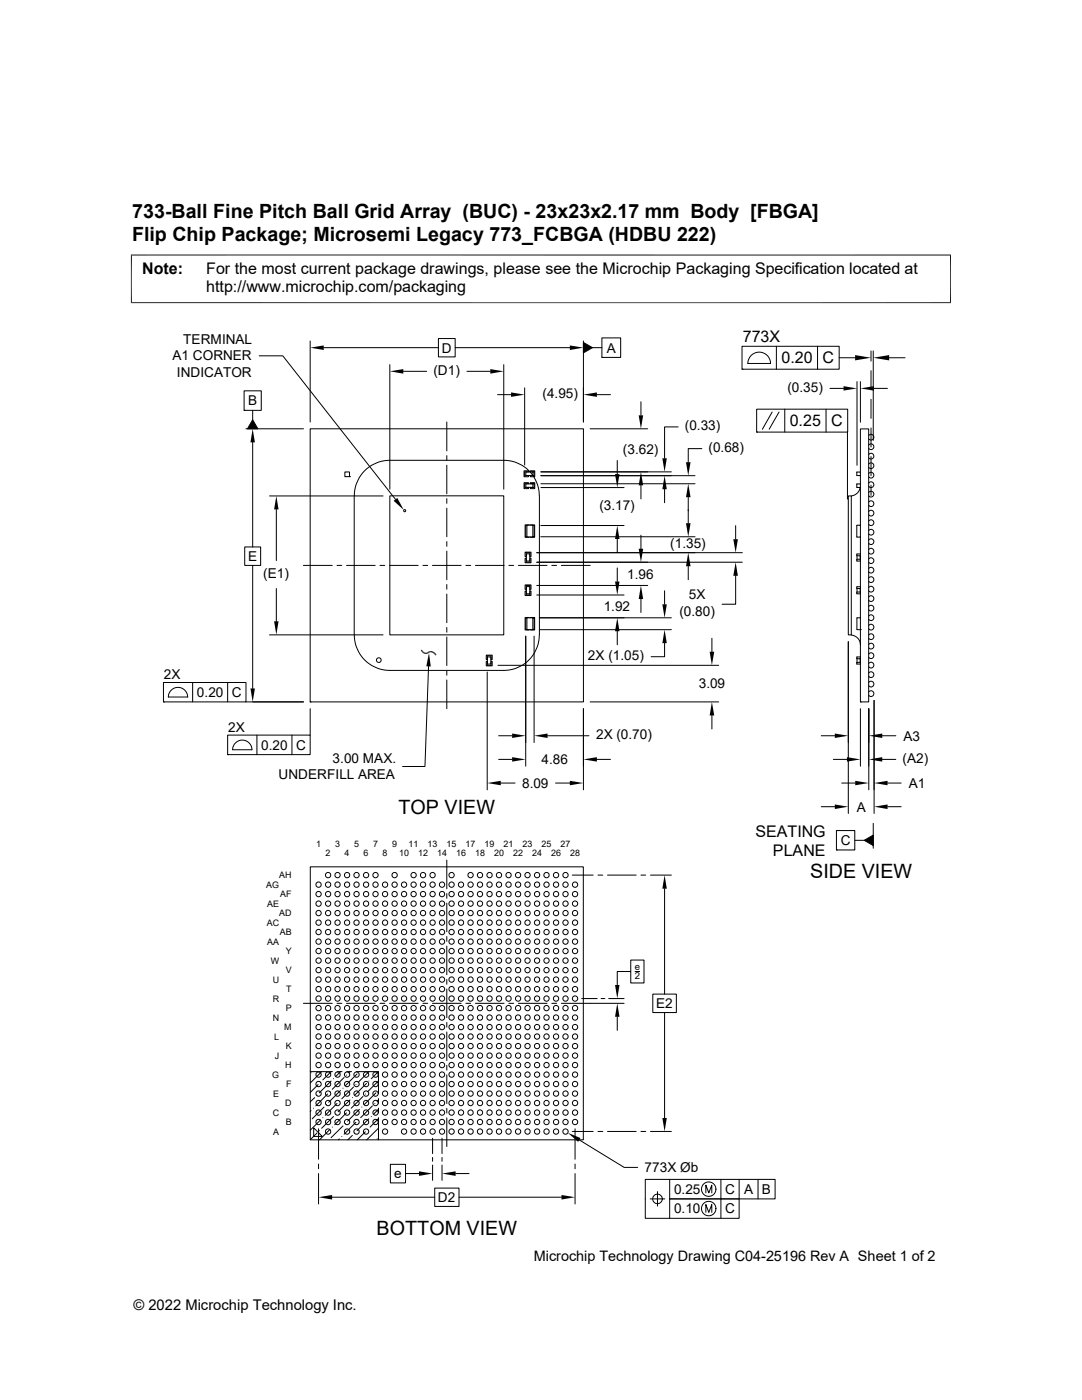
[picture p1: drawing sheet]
<svg xmlns="http://www.w3.org/2000/svg" width="216mm" height="279mm" viewBox="0 0 216 279" stroke-linecap="round" stroke-linejoin="round" font-family="sans-serif">
<defs><g id="words">
<g font-size="3.9">
<text x="26.4" y="43.5">733-Ball Fine Pitch Ball Grid Array (BUC) - 23x23x2.17 mm Body [FBGA]</text>
<text x="26.4" y="48.1">Flip Chip Package; Microsemi Legacy 773_FCBGA (HDBU 222)</text>
<text x="79.5" y="162.4">TOP VIEW</text>
<text x="161.7" y="175.2">SIDE VIEW</text>
<text x="75.1" y="246.4">BOTTOM VIEW</text>
</g>
<g font-size="3.2">
<text x="28.4" y="54.7">Note:</text>
<text x="41.1" y="58.3">http://www.microchip.com/packaging</text>
<text x="41.1" y="54.7">For the most current package drawings, please see the Microchip Packaging Specification located at</text>
<text x="148.2" y="68.3">773X</text>
<text x="155.9" y="72.5">0.20</text>
<text x="164.1" y="72.5">C</text>
<text x="157.6" y="85.1">0.25</text>
<text x="165.8" y="85.1">C</text>
<text x="150.7" y="167">SEATING</text>
<text x="154.2" y="170.8">PLANE</text>
</g>
<g font-size="2.9">
<text x="106.5" y="251.7">Microchip Technology Drawing C04-25196 Rev A Sheet 1 of 2</text>
<text x="26.6" y="261.3">© 2022 Microchip Technology Inc.</text>
</g>
<g font-size="2.7">
<text x="34.4" y="71.9">A1 CORNER</text>
<text x="36.6" y="68.7">TERMINAL</text>
<text x="88.1" y="70.4">D</text>
<text x="121.1" y="70.4">A</text>
<text x="35.3" y="75.2">INDICATOR</text>
<text x="86.5" y="74.8">(D1)</text>
<text x="49.5" y="80.9">B</text>
<text x="108.3" y="79.5">(4.95)</text>
<text x="157.1" y="78.2">(0.35)</text>
<text x="136.7" y="85.9">(0.33)</text>
<text x="124.3" y="90.6">(3.62)</text>
<text x="141.4" y="90.2">(0.68)</text>
<text x="119.6" y="101.8">(3.17)</text>
<text x="49.5" y="112">E</text>
<text x="133.8" y="109.4">(1.35)</text>
<text x="52.5" y="115.4">(E1)</text>
<text x="125.2" y="115.5">1.96</text>
<text x="137.5" y="119.6">5X</text>
<text x="120.5" y="122">1.92</text>
<text x="135.6" y="122.9">(0.80)</text>
<text x="117.3" y="131.7">2X (1.05)</text>
<text x="32.7" y="135.5">2X</text>
<text x="139.4" y="137.4">3.09</text>
<text x="39.3" y="139.1">0.20</text>
<text x="46.2" y="139.1">C</text>
<text x="45.6" y="146">2X</text>
<text x="52.1" y="149.6">0.20</text>
<text x="59.1" y="149.6">C</text>
<text x="118.9" y="147.5">2X (0.70)</text>
<text x="180.3" y="147.8">A3</text>
<text x="55.6" y="155.6">UNDERFILL AREA</text>
<text x="66.4" y="152.3">3.00 MAX.</text>
<text x="108.1" y="152.5">4.86</text>
<text x="180.1" y="152.2">(A2)</text>
<text x="104.2" y="157.2">8.09</text>
<text x="170.9" y="162">A</text>
<text x="181.3" y="157.2">A1</text>
<text x="167.7" y="168.7">C</text>
<text x="130.9" y="201.2">E2</text>
<text x="128.6" y="233.9">773X Øb</text>
<text x="78.7" y="235.2">e</text>
<text x="87.4" y="239.9">D2</text>
<text x="134.5" y="238.3">0.25</text>
<text x="144.7" y="238.3">C</text>
<text x="148.5" y="238.3">A</text>
<text x="152" y="238.3">B</text>
<text x="134.5" y="242.2">0.10</text>
<text x="144.7" y="242.2">C</text>
</g>
<g font-size="1.9">
<text x="126.7" y="193.7">e</text>
<text x="126.7" y="195.5">2</text>
</g>
<g font-size="1.8">
<text x="63.1" y="169">1</text>
<text x="65" y="170.8">2</text>
<text x="66.9" y="169">3</text>
<text x="68.8" y="170.8">4</text>
<text x="70.7" y="169">5</text>
<text x="72.6" y="170.8">6</text>
<text x="74.4" y="169">7</text>
<text x="76.3" y="170.8">8</text>
<text x="78.2" y="169">9</text>
<text x="79.6" y="170.8">10</text>
<text x="81.5" y="169">11</text>
<text x="83.4" y="170.8">12</text>
<text x="85.3" y="169">13</text>
<text x="87.2" y="170.8">14</text>
<text x="89.1" y="169">15</text>
<text x="91" y="170.8">16</text>
<text x="92.9" y="169">17</text>
<text x="94.8" y="170.8">18</text>
<text x="96.7" y="169">19</text>
<text x="98.6" y="170.8">20</text>
<text x="100.5" y="169">21</text>
<text x="102.4" y="170.8">22</text>
<text x="104.3" y="169">23</text>
<text x="106.2" y="170.8">24</text>
<text x="108.1" y="169">25</text>
<text x="110" y="170.8">26</text>
<text x="111.9" y="169">27</text>
<text x="113.7" y="170.8">28</text>
<text x="53.1" y="177.2">AG</text>
<text x="55.7" y="175.3">AH</text>
<text x="55.9" y="179.1">AF</text>
<text x="53.2" y="184.8">AC</text>
<text x="53.3" y="181">AE</text>
<text x="55.7" y="182.9">AD</text>
<text x="53.3" y="188.6">AA</text>
<text x="55.8" y="186.6">AB</text>
<text x="57" y="190.4">Y</text>
<text x="54" y="192.3">W</text>
<text x="54.4" y="196.1">U</text>
<text x="57" y="194.2">V</text>
<text x="54.4" y="203.7">N</text>
<text x="54.4" y="199.9">R</text>
<text x="57" y="201.8">P</text>
<text x="57.1" y="198">T</text>
<text x="54.7" y="207.5">L</text>
<text x="56.7" y="205.6">M</text>
<text x="57" y="209.4">K</text>
<text x="54.3" y="215.1">G</text>
<text x="54.8" y="211.3">J</text>
<text x="56.9" y="213.2">H</text>
<text x="54.5" y="218.9">E</text>
<text x="56.9" y="220.8">D</text>
<text x="57.1" y="217">F</text>
<text x="54.4" y="222.7">C</text>
<text x="54.5" y="226.4">A</text>
<text x="57" y="224.6">B</text>
</g>
</g></defs>
<g fill="none" stroke="#000" stroke-width=".2">
<path d="M26.1 50.9h163.7M26.2 50.8v9.7M189.7 50.8v9.7M26.1 60.4h163.7M48.7 78h3.4v3.9h-3.4zM51.7 71h4.7l22.5 28.7M61.9 68.1v16.1M64.6 69.4h22.9M77.8 72.8v24.8M80.5 74.1h4.6M87.5 67.6h3.3v3.6h-3.3zM90.8 69.4h22.9"/>
<path d="M93.2 74.1h4.6M99.3 78.8h2.7M100.5 72.8v24.8M104.7 77.4v15.4M116.4 68.3l1.8 1.1-1.8 1zM116.4 68.1v16.1M118.2 69.4h1.9M119.1 78.8h2.7M120.1 67.4h3.7v3.9h-3.7zM120.1 71.3h.1M148.1 69.1h19.3v4.6h-19.3zM148.1 73.7h.1"/>
<path d="M153.8 72.5a2.26 2.26 0 0 0-2.3-2.2 2.26 2.26 0 0 0-2.3 2.2h4.6M154.9 69.1v4.6M163.1 69.1v4.6M165.6 77.5h2.7M167.4 71.4h3.2M171 76.2v16.7M171.7 76.2v8.1M173.8 70v2.1M173.8 74v3.8M173.8 79.7v3.8M174.2 70v17.9M174.4 77.5h2.7"/>
<path d="M177.4 71.4h3.2M48.7 81.9h.1M49.1 85.6h11.5M50.4 83.8l1.1 1.8h-2.1zM50.4 81.9v1.9M50.4 88.3v20.9M53.8 99h22.6M61.9 85.6h54.5v54.5h-54.5zM68.8 94.2h.9v.9h-.9zM69.7 95.1h.1M77.8 99h22.7v27.7h-22.7zM89.2 84.2v5.8"/>
<path d="M89.2 90.9v1M89.2 92.8v5.8M89.2 99.5v1M104.9 96.6h1.4v.7h-1.4zM104.9 94.2h1.4v.7h-1.4zM105.3 96.6l-.6-.1v.8h.6M105.3 94.2l-.6-.1v.8h.6M105.5 96.6v-.3h-.9v1.2h.9v-.2M105.5 94.2v-.2h-.9v1.1h.9v-.2M105.8 96.6v-.3h.9v1.2h-.9v-.2M105.8 94.2v-.2h.9v1.1h-.9v-.2M105.9 96.6l.7-.1v.8h-.7"/>
<path d="M105.9 94.2l.7-.1v.8h-.7M106.3 96.6h.1M106.3 94.2h.1M107.6 99a7.1 7.1 0 0 0-7.1-7.1h-22.7a7.1 7.1 0 0 0-7.1 7.1v27.7a7.1 7.1 0 0 0 7.1 7.1h22.7a7.1 7.1 0 0 0 7.1-7.1M107.6 99v27.7M107.9 94.9h30.8M107.9 97.3h16.6M107.9 96.5h30.8M107.9 94.2h26.1M117.8 85.6h11.4M123.2 91.9v2.7M127.9 80.2v2.7"/>
<path d="M127.9 96.9v2.7M132.6 97.6v2.7M135.3 85.2h-2.7v6.3M137.3 99.2v5.2M140 89.5h-2.7v2.7M151 81.7h18.1v4.5h-18.1zM151 86.2h.1M154.1 82.2l-2 3.5M155.4 82.2l-1.9 3.5M156.6 81.7v4.5M164.8 81.7v4.5M169.1 86.2v13.4"/>
<path d="M169.9 99h-.6v27.7h.6M171 94.2v.7M171 96.6v.6M171 94.9h.1M171 97.2l.6 .1M171 94.2h.1M171 94.2h.6M171 94.9h.6M171.6 97.3a2 2 0 0 1-1.7 1.7v27.7M171.6 94.2h.1M171.7 94.9h-.1M171.7 97.2l-.1 .1"/>
<path d="M171.7 96.6h-.7M171.7 85.6h1.6v54.5h-1.6zM173.3 88.8a.57 .57 0 0 1 .9-.1 .57 .57 0 0 1 0 .9 .57 .57 0 0 1-.9-.1M173.3 90.7a.57 .57 0 0 1 .9-.1 .57 .57 0 0 1 0 .9 .57 .57 0 0 1-.9-.1M173.3 92.6a.57 .57 0 0 1 .9-.1 .57 .57 0 0 1 0 .9 .57 .57 0 0 1-.9-.1M173.3 94.5a.57 .57 0 0 1 .9-.1 .57 .57 0 0 1 0 .9 .57 .57 0 0 1-.9-.1M173.3 96.4a.57 .57 0 0 1 .9-.1 .57 .57 0 0 1 0 .9 .57 .57 0 0 1-.9-.1M173.3 98.3a.57 .57 0 0 1 .9-.1 .57 .57 0 0 1 0 .8 .57 .57 0 0 1-.9 0M173.3 86.9a.57 .57 0 0 1 .9-.1 .57 .57 0 0 1 0 .9 .57 .57 0 0 1-.9-.1M173.8 85.4v3.8M173.8 91.1v3.8M173.8 96.8v2.1"/>
<path d="M48.8 109.2h3.2v3.6h-3.2zM50.4 112.8v24.6M55.1 101.7v10.2M55.1 117.5v6.5M60.5 112.8h5.8M67.2 112.8h1M69.2 112.8h5.7M75.8 112.8h1M77.7 112.8h5.7M84.4 112.8h.9M86.3 112.8h5.7M89.2 101.4v5.7"/>
<path d="M89.2 108.1v.9M89.2 110v5.7M89.2 116.6v1M89.2 118.6v5.7M93 112.8h.9M94.9 112.8h5.7M101.5 112.8h1M103.4 112.8h5.8M105 117.1h.7v1.4h-.7zM105 117.6h-.2v-.9h1.2v.9h-.3M105 117.5v-.7h.8l-.1 .7M105 118h-.2v.9h1.2v-.9h-.3"/>
<path d="M105 118.1v.6h.8l-.1-.6M105 110.5h.7v1.5h-.7zM105 111.1h-.2v-.9h1.2v.9h-.3M105 111v-.7h.8l-.1 .7M105 111.4h-.2v.9h1.2v-.9h-.3M105 111.5v.7h.8l-.1-.7M105.1 104.8h1.2v2.4h-1.2zM105.1 104.9h-.2v2.2h.2M105.6 104.8h-.8v2.4h.8M105.9 104.8h.8v2.4h-.8M106.3 104.9h.3v2.2h-.3M107.1 118.7h17.4"/>
<path d="M107.1 116.8h22.1M107.1 112.2h41M107.1 110.3h41M107.9 107.1h30.8M107.9 104.9h16.6M110.1 112.8h1M112 112.8h5.8M123.2 107.6v2.7M123.2 113.3v2.8M127.9 106.8v2.7M127.9 119.5v2.7M132.6 117.9v2.7"/>
<path d="M137.3 113v2.7M146.8 114.9v5.7h-2.7M146.8 104.9v2.7M171 104.9v2.2M171 117.1v.3M171 118.2v.3M171 110.6v.3M171 111.7v.2M171 107.1v.1M171 118.5h.1M171 117.4h.1M171 111.9v.1"/>
<path d="M171 110.9h.1M171 104.8v.1M171 107.2h.6M171 104.8l.6 .1M171 118.2h.1M171 118.2v-.7h.6v.7M171 118.2h.6M171 118.5h.6M171 117.1h.6M171 117.1h.1M171 111.6v.1M171 110.9h.6v.7h-.6z"/>
<path d="M171 112h.6M171 110.6h.6M171 110.6h.1M171.6 118.2h.1M171.6 117.1h.1M171.6 111.6l.1 .1M171.6 110.6h.1M171.7 107.1l-.1 .1M171.7 118.5h-.1M171.7 117.4h-.1M171.7 111.9l-.1 .1M171.7 110.9h-.1"/>
<path d="M173.3 100.2a.57 .57 0 0 1 .9-.1 .57 .57 0 0 1 0 .8 .57 .57 0 0 1-.9 0M173.3 102.1a.57 .57 0 0 1 .9-.1 .57 .57 0 0 1 0 .8 .57 .57 0 0 1-.9-.1M173.3 104a.57 .57 0 0 1 .9-.1 .57 .57 0 0 1 0 .8 .57 .57 0 0 1-.9-.1M173.3 105.9a.57 .57 0 0 1 .9-.1 .57 .57 0 0 1 0 .8 .57 .57 0 0 1-.9 0M173.3 107.8a.57 .57 0 0 1 .9-.1 .57 .57 0 0 1 0 .8 .57 .57 0 0 1-.9-.1M173.3 109.7a.57 .57 0 0 1 .9-.1 .57 .57 0 0 1 0 .8 .57 .57 0 0 1-.9-.1M173.3 111.5a.57 .57 0 0 1 .9 0 .57 .57 0 0 1 0 .8 .57 .57 0 0 1-.9-.1M173.3 113.5a.57 .57 0 0 1 .9-.1 .57 .57 0 0 1 0 .8 .57 .57 0 0 1-.9-.1M173.3 115.3a.57 .57 0 0 1 .9-.1 .57 .57 0 0 1 0 .9 .57 .57 0 0 1-.9-.1M173.3 117.2a.57 .57 0 0 1 .9 0 .57 .57 0 0 1 0 .8 .57 .57 0 0 1-.9-.1M173.3 119.1a.57 .57 0 0 1 .9-.1 .57 .57 0 0 1 0 .9 .57 .57 0 0 1-.9-.1M32.6 136.2h16.5v3.9h-16.5z"/>
<path d="M34.2 137.8a1.91 1.91 0 0 1 2.1-.5 1.91 1.91 0 0 1 1.1 1.8h-3.8l.1-.6zM38.4 136.2v3.9M45.4 136.2v3.9M53.8 126.7h22.6M85.5 133l-.7 20h-4.5M89.2 125.2v1M89.2 127.1v5.7M89.2 133.8v.9M89.2 135.7v5.7M97.2 134.1v23.5M97.3 131.1h.7v1.4h-.7zM97.3 131.6h-.3v-.9h1.2v.9h-.2"/>
<path d="M97.3 131.5l-.1-.6h.8v.6M97.3 132h-.3v.9h1.2v-.9h-.2M97.3 132.1l-.1 .7h.8v-.7M99.4 132.8h44M104.9 127v25.9M105.1 123.3h1.2v2.4h-1.2zM105.1 123.4h-.2v2.2h.2M105.6 123.3l-.8-.1v2.5h.8M105.9 123.3l.8-.1v2.5h-.8M106.3 123.4h.3v2.2h-.3M106.6 127v21.2M107.7 125.7h26.3"/>
<path d="M107.7 123.3h26.3M123.2 126v2.7M132.6 128.4v2.7h-2.7M142 127.4v2.7M169.3 128.1v34.2M169.9 126.7a2 2 0 0 1 1.8 2M171 131.1v.3M171 132.2v.3M171 131.4h.1M171 123.3v2.3l.7 .1M171 131.5h.6v.7M171 132.2h.1"/>
<path d="M171 132.2h.6M171 131.5v.7M171 131.1h.6M171 131.1h.1M171 123.3h.1M171 123.3h.7M171.6 132.2h.1M171.6 131.1h.1M171.7 132.5h-.7M171.7 131.4h-.1M171.7 125.6h.1M173.3 121a.57 .57 0 0 1 .9-.1 .57 .57 0 0 1 0 .9 .57 .57 0 0 1-.9-.1"/>
<path d="M173.3 122.9a.57 .57 0 0 1 .9-.1 .57 .57 0 0 1 0 .9 .57 .57 0 0 1-.9-.1M173.3 124.8a.57 .57 0 0 1 .9-.1 .57 .57 0 0 1 0 .9 .57 .57 0 0 1-.9-.1M173.3 126.7a.57 .57 0 0 1 .9-.1 .57 .57 0 0 1 0 .9 .57 .57 0 0 1-.9-.1M173.3 128.6a.57 .57 0 0 1 .9-.1 .57 .57 0 0 1 0 .9 .57 .57 0 0 1-.9-.1M173.3 130.5a.57 .57 0 0 1 .9-.1 .57 .57 0 0 1 0 .9 .57 .57 0 0 1-.9-.1M173.3 132.4a.57 .57 0 0 1 .9-.1 .57 .57 0 0 1 0 .9 .57 .57 0 0 1-.9-.1M173.3 134.3a.57 .57 0 0 1 .9-.1 .57 .57 0 0 1 0 .9 .57 .57 0 0 1-.9-.1M173.3 136.2a.57 .57 0 0 1 .9-.1 .57 .57 0 0 1 0 .9 .57 .57 0 0 1-.9-.1M173.3 138.1a.57 .57 0 0 1 .9-.1 .57 .57 0 0 1 0 .9 .57 .57 0 0 1-.9-.1M174.4 139.8v22.5M32.6 140.1h.1M45.4 146.7h16.5v3.9h-16.5z"/>
<path d="M45.4 150.6h.1M46.4 149.6h3.9a1.93 1.93 0 0 0-2-1.9 1.93 1.93 0 0 0-1.9 1.9M49.1 140.1h11.5M51.3 146.7v3.9M58.3 146.7v3.9M61.9 141.4v5.3M61.9 140.1h.1M99.5 146.8h2.7M99.5 151.6h2.7M99.9 156.3h2.9M109.3 146.8h8.2M110.8 156.3h2.9"/>
<path d="M116.4 141.4v16.2M117.8 140.1h25.6M119.1 151.6h2.7M142 142.8v2.7M163.9 146.8h2.7M166.3 151.6h2.7M168 156.3h2.6M171.7 141.4v11.5M171.7 140.1h.1M173.4 141.4v16.2M176 146.8h2.8M176 151.6h2.8"/>
<path d="M177.1 156.3h2.7M61.9 173h54.5v54.5h-54.5zM89.2 171.6v5.8M89.2 178.3v1M114.2 174.6h4.2M119.3 174.6h1M121.2 174.6h5.7M127.9 174.6h.9M129.8 174.6h4.2M132.6 177.4v21M163.9 161h2.7M166.9 165.8h3.7v3.8h-3.7z"/>
<path d="M166.9 169.6h.1M170.6 167.7h1.8M172.4 167.7l1.8-1v2zM174.2 164.3v5M177.1 161h2.7M89.2 180.2v5.7M89.2 186.9v1M89.2 188.8v5.7M89.2 195.5v.9M89.2 197.4v5.7M116.1 199.3h3.1M119.9 199.3h.8"/>
<path d="M121.5 199.3h3M125.9 191.6h2.6v4.6h-2.6zM125.9 193.9h-2.7v2.7M126.7 193.9h.9M130.3 198.4h4.7v3.7h-4.7zM60.5 200.2h5.8M61.9 213.9h4.4M62.1 214.1h.1M62.8 219.1l-.9 .8M63.2 218.6h.1M63.5 216.5l-1.6 1.5M63.9 216h.1"/>
<path d="M64.2 213.9l-2.3 2.2M65.4 218.3l-2.4 2.4M65.8 217.9h.1M66.1 215.8l-2.4 2.3M66.1 213.9l-1.7 1.6M66.5 215.3h.1M67.2 200.2h1M67.3 213.9h.9M67.7 219.8h.1M67.9 217.6l-2.3 2.4M68 213.9l-1 .9M68.4 217.2h.1"/>
<path d="M68.7 215l-2.4 2.4M69.1 214.6h.1M69.2 200.2h5.7M69.2 213.9h.9M69.8 219.5l-2.3 2.4M69.9 213.9l-.3 .2M70.3 219.1h.1M70.5 216.9l-2.3 2.4M71 216.5h.1M71.1 213.9h4.4v4.4M71.2 214.3l-2.3 2.4M71.7 213.9h.1"/>
<path d="M72.4 218.8l-2.3 2.4M72.9 218.3h.1M73.1 216.2l-2.3 2.4M73.6 215.8h.1M73.6 213.9l-2.1 2.1M75 218.1l-2.3 2.4M75.5 213.9l-1.4 1.4M75.5 217.6h.1M75.5 215.7l-2.1 2.2M75.5 219.2v1M75.5 219.5l-.3 .3M75.8 200.2h1"/>
<path d="M77.7 200.2h5.7M84.4 200.2h.9M86.3 200.2h5.7M89.2 204v1M89.2 206v5.7M89.2 212.6v1M89.2 214.5v5.7M93 200.2h.9M94.9 200.2h5.7M101.5 200.2h1M103.4 200.2h5.8M110.1 200.2h1"/>
<path d="M123.2 202.9v2.7M124.5 200.2h-12.5M132.6 202.1v21M62.1 221.6l-.2 .2M62.5 221.2h.1M62.6 225.1l1.7 1.7h-1.7zM63.2 226.1l-1.3 1.4M63.6 225.3v6.1M63.6 232.3v1M63.6 234.2v6.1M63.7 225.6h.1M63.9 223.5l-2 2.1"/>
<path d="M64.4 223.1h.1M64.7 220.9l-2.4 2.4M65.1 220.5h.1M65.8 225.4l-2 2.1M66.3 238.9h20.4M66.3 224.9h.1M66.5 222.8l-2.3 2.4M67 222.4h.1M67.2 220.2l-2.3 2.4M67.7 227.3l-.2 .2M68.2 226.8h.1M68.4 224.7l-2.3 2.4"/>
<path d="M68.9 224.2h.1M69.1 222.1l-2.3 2.4M69.6 221.6h.1M70.3 226.6l-.9 .9M70.8 226.1h.1M71 224l-2.3 2.4M71.5 223.5h.1M71.7 221.4l-2.3 2.4M72.2 220.9h.1M72.9 225.9l-1.6 1.6M73.4 225.4h.1M73.6 223.3l-2.4 2.3"/>
<path d="M74.1 222.8h.1M74.3 220.7l-2.3 2.4M74.8 220.2h.1M75.2 227.3h.1M75.5 225.2l-2.3 2.3M75.5 221.1v1M75.5 223.1v4.4M75.5 221.4l-1 1M75.5 223.2l-1.6 1.7M77.9 232.4h3v3.7h-3zM80.9 234.2h2.7M86.3 227.2v3"/>
<path d="M86.3 231v.8M86.3 232.5v3.1M86.7 237.1h4.9v3.7h-4.9zM88.2 227.2v3M88.2 231v.8M88.2 232.5v3.1M89.2 221.2v.9M89.2 223.1v5.7M90.9 234.2h2.7M91.6 238.9h20.4M114.2 225.8h4.2M114.7 225.3v6.1"/>
<path d="M114.7 232.3v1M114.7 234.2v6.1M115.6 227.5l8.9 5.5h2.7M119.3 225.8h1M121.2 225.8h5.7M127.9 225.8h.9M129.7 239.3h3M129.8 225.8h4.2M131.2 237.8v2.9M133.6 235.4v3.9h13.9v3.8h-18.7v-7.7h25.9v3.9h-21.1v3.8M140.8 238.1v-1.6l.6 1.6 .6-1.6v1.6M143.8 235.4v7.7"/>
<path d="M147.5 235.4v3.9M151.3 235.4v3.9M140.8 242v-1.6l.6 1.6 .6-1.6v1.6"/>
<circle cx="80.7" cy="101.9" r=".21"/>
<circle cx="75.6" cy="131.7" r=".47"/>
<circle cx="63.6" cy="176.5" r=".53"/>
<circle cx="63.6" cy="178.4" r=".53"/>
<circle cx="65.5" cy="174.6" r=".53"/>
<circle cx="65.5" cy="176.5" r=".53"/>
<circle cx="65.5" cy="178.4" r=".53"/>
<circle cx="67.4" cy="174.6" r=".53"/>
<circle cx="67.4" cy="178.4" r=".53"/>
<circle cx="67.4" cy="176.5" r=".53"/>
<circle cx="69.3" cy="174.6" r=".53"/>
<circle cx="69.3" cy="178.4" r=".53"/>
<circle cx="69.3" cy="176.5" r=".53"/>
<circle cx="71.1" cy="176.5" r=".53"/>
<circle cx="71.1" cy="178.4" r=".53"/>
<circle cx="71.1" cy="174.6" r=".53"/>
<circle cx="73" cy="176.5" r=".53"/>
<circle cx="73" cy="178.4" r=".53"/>
<circle cx="73" cy="174.6" r=".53"/>
<circle cx="74.9" cy="174.6" r=".53"/>
<circle cx="74.9" cy="178.4" r=".53"/>
<circle cx="74.9" cy="176.5" r=".53"/>
<circle cx="76.8" cy="178.4" r=".53"/>
<circle cx="76.8" cy="176.5" r=".53"/>
<circle cx="78.7" cy="176.5" r=".53"/>
<circle cx="78.7" cy="178.4" r=".53"/>
<circle cx="78.7" cy="174.6" r=".53"/>
<circle cx="80.6" cy="178.4" r=".53"/>
<circle cx="80.6" cy="176.5" r=".53"/>
<circle cx="82.5" cy="178.4" r=".53"/>
<circle cx="82.5" cy="176.5" r=".53"/>
<circle cx="82.5" cy="174.6" r=".53"/>
<circle cx="84.4" cy="178.4" r=".53"/>
<circle cx="84.4" cy="174.6" r=".53"/>
<circle cx="84.4" cy="176.5" r=".53"/>
<circle cx="86.3" cy="174.6" r=".53"/>
<circle cx="86.3" cy="176.5" r=".53"/>
<circle cx="86.3" cy="178.4" r=".53"/>
<circle cx="88.2" cy="178.4" r=".53"/>
<circle cx="88.2" cy="176.5" r=".53"/>
<circle cx="90.1" cy="178.4" r=".53"/>
<circle cx="90.1" cy="176.5" r=".53"/>
<circle cx="90.1" cy="174.6" r=".53"/>
<circle cx="92" cy="178.4" r=".53"/>
<circle cx="92" cy="176.5" r=".53"/>
<circle cx="93.9" cy="176.5" r=".53"/>
<circle cx="93.9" cy="174.6" r=".53"/>
<circle cx="93.9" cy="178.4" r=".53"/>
<circle cx="95.8" cy="174.6" r=".53"/>
<circle cx="95.8" cy="176.5" r=".53"/>
<circle cx="95.8" cy="178.4" r=".53"/>
<circle cx="97.7" cy="178.4" r=".53"/>
<circle cx="97.7" cy="176.5" r=".53"/>
<circle cx="97.7" cy="174.6" r=".53"/>
<circle cx="99.6" cy="176.5" r=".53"/>
<circle cx="99.6" cy="178.4" r=".53"/>
<circle cx="99.6" cy="174.6" r=".53"/>
<circle cx="101.5" cy="178.4" r=".53"/>
<circle cx="101.5" cy="174.6" r=".53"/>
<circle cx="101.5" cy="176.5" r=".53"/>
<circle cx="103.4" cy="174.6" r=".53"/>
<circle cx="103.4" cy="178.4" r=".53"/>
<circle cx="103.4" cy="176.5" r=".53"/>
<circle cx="105.3" cy="174.6" r=".53"/>
<circle cx="105.3" cy="178.4" r=".53"/>
<circle cx="105.3" cy="176.5" r=".53"/>
<circle cx="107.2" cy="174.6" r=".53"/>
<circle cx="107.2" cy="176.5" r=".53"/>
<circle cx="107.2" cy="178.4" r=".53"/>
<circle cx="109.1" cy="174.6" r=".53"/>
<circle cx="109.1" cy="176.5" r=".53"/>
<circle cx="109.1" cy="178.4" r=".53"/>
<circle cx="111" cy="178.4" r=".53"/>
<circle cx="111" cy="176.5" r=".53"/>
<circle cx="111" cy="174.6" r=".53"/>
<circle cx="112.8" cy="178.4" r=".53"/>
<circle cx="112.8" cy="174.6" r=".53"/>
<circle cx="112.8" cy="176.5" r=".53"/>
<circle cx="114.7" cy="178.4" r=".53"/>
<circle cx="114.7" cy="176.5" r=".53"/>
<circle cx="63.6" cy="199.3" r=".53"/>
<circle cx="63.6" cy="197.4" r=".53"/>
<circle cx="63.6" cy="195.5" r=".53"/>
<circle cx="63.6" cy="191.7" r=".53"/>
<circle cx="63.6" cy="193.6" r=".53"/>
<circle cx="63.6" cy="187.9" r=".53"/>
<circle cx="63.6" cy="189.8" r=".53"/>
<circle cx="63.6" cy="184.1" r=".53"/>
<circle cx="63.6" cy="186" r=".53"/>
<circle cx="63.6" cy="182.2" r=".53"/>
<circle cx="63.6" cy="180.3" r=".53"/>
<circle cx="65.5" cy="197.4" r=".53"/>
<circle cx="65.5" cy="195.5" r=".53"/>
<circle cx="65.5" cy="199.3" r=".53"/>
<circle cx="65.5" cy="191.7" r=".53"/>
<circle cx="65.5" cy="189.8" r=".53"/>
<circle cx="65.5" cy="184.1" r=".53"/>
<circle cx="65.5" cy="186" r=".53"/>
<circle cx="65.5" cy="187.9" r=".53"/>
<circle cx="65.5" cy="193.6" r=".53"/>
<circle cx="65.5" cy="180.3" r=".53"/>
<circle cx="65.5" cy="182.2" r=".53"/>
<circle cx="67.4" cy="197.4" r=".53"/>
<circle cx="67.4" cy="195.5" r=".53"/>
<circle cx="67.4" cy="199.3" r=".53"/>
<circle cx="67.4" cy="184.1" r=".53"/>
<circle cx="67.4" cy="186" r=".53"/>
<circle cx="67.4" cy="187.9" r=".53"/>
<circle cx="67.4" cy="191.7" r=".53"/>
<circle cx="67.4" cy="189.8" r=".53"/>
<circle cx="67.4" cy="193.6" r=".53"/>
<circle cx="67.4" cy="180.3" r=".53"/>
<circle cx="67.4" cy="182.2" r=".53"/>
<circle cx="69.3" cy="195.5" r=".53"/>
<circle cx="69.3" cy="197.4" r=".53"/>
<circle cx="69.3" cy="182.2" r=".53"/>
<circle cx="69.3" cy="186" r=".53"/>
<circle cx="69.3" cy="189.8" r=".53"/>
<circle cx="69.3" cy="191.7" r=".53"/>
<circle cx="69.3" cy="187.9" r=".53"/>
<circle cx="69.3" cy="193.6" r=".53"/>
<circle cx="69.3" cy="199.3" r=".53"/>
<circle cx="69.3" cy="180.3" r=".53"/>
<circle cx="69.3" cy="184.1" r=".53"/>
<circle cx="71.1" cy="193.6" r=".53"/>
<circle cx="71.1" cy="189.8" r=".53"/>
<circle cx="71.1" cy="184.1" r=".53"/>
<circle cx="71.1" cy="187.9" r=".53"/>
<circle cx="71.1" cy="191.7" r=".53"/>
<circle cx="71.1" cy="186" r=".53"/>
<circle cx="71.1" cy="197.4" r=".53"/>
<circle cx="71.1" cy="199.3" r=".53"/>
<circle cx="71.1" cy="195.5" r=".53"/>
<circle cx="71.1" cy="180.3" r=".53"/>
<circle cx="71.1" cy="182.2" r=".53"/>
<circle cx="73" cy="193.6" r=".53"/>
<circle cx="73" cy="197.4" r=".53"/>
<circle cx="73" cy="186" r=".53"/>
<circle cx="73" cy="195.5" r=".53"/>
<circle cx="73" cy="199.3" r=".53"/>
<circle cx="73" cy="191.7" r=".53"/>
<circle cx="73" cy="189.8" r=".53"/>
<circle cx="73" cy="184.1" r=".53"/>
<circle cx="73" cy="187.9" r=".53"/>
<circle cx="73" cy="182.2" r=".53"/>
<circle cx="73" cy="180.3" r=".53"/>
<circle cx="74.9" cy="193.6" r=".53"/>
<circle cx="74.9" cy="199.3" r=".53"/>
<circle cx="74.9" cy="191.7" r=".53"/>
<circle cx="74.9" cy="197.4" r=".53"/>
<circle cx="74.9" cy="187.9" r=".53"/>
<circle cx="74.9" cy="189.8" r=".53"/>
<circle cx="74.9" cy="184.1" r=".53"/>
<circle cx="74.9" cy="186" r=".53"/>
<circle cx="74.9" cy="195.5" r=".53"/>
<circle cx="74.9" cy="182.2" r=".53"/>
<circle cx="74.9" cy="180.3" r=".53"/>
<circle cx="76.8" cy="193.6" r=".53"/>
<circle cx="76.8" cy="197.4" r=".53"/>
<circle cx="76.8" cy="195.5" r=".53"/>
<circle cx="76.8" cy="189.8" r=".53"/>
<circle cx="76.8" cy="186" r=".53"/>
<circle cx="76.8" cy="187.9" r=".53"/>
<circle cx="76.8" cy="199.3" r=".53"/>
<circle cx="76.8" cy="184.1" r=".53"/>
<circle cx="76.8" cy="182.2" r=".53"/>
<circle cx="76.8" cy="191.7" r=".53"/>
<circle cx="76.8" cy="180.3" r=".53"/>
<circle cx="78.7" cy="193.6" r=".53"/>
<circle cx="78.7" cy="197.4" r=".53"/>
<circle cx="78.7" cy="186" r=".53"/>
<circle cx="78.7" cy="187.9" r=".53"/>
<circle cx="78.7" cy="195.5" r=".53"/>
<circle cx="78.7" cy="199.3" r=".53"/>
<circle cx="78.7" cy="189.8" r=".53"/>
<circle cx="78.7" cy="182.2" r=".53"/>
<circle cx="78.7" cy="191.7" r=".53"/>
<circle cx="78.7" cy="184.1" r=".53"/>
<circle cx="78.7" cy="180.3" r=".53"/>
<circle cx="80.6" cy="184.1" r=".53"/>
<circle cx="80.6" cy="186" r=".53"/>
<circle cx="80.6" cy="182.2" r=".53"/>
<circle cx="80.6" cy="180.3" r=".53"/>
<circle cx="80.6" cy="197.4" r=".53"/>
<circle cx="80.6" cy="187.9" r=".53"/>
<circle cx="80.6" cy="199.3" r=".53"/>
<circle cx="80.6" cy="195.5" r=".53"/>
<circle cx="80.6" cy="189.8" r=".53"/>
<circle cx="80.6" cy="193.6" r=".53"/>
<circle cx="80.6" cy="191.7" r=".53"/>
<circle cx="82.5" cy="184.1" r=".53"/>
<circle cx="82.5" cy="186" r=".53"/>
<circle cx="82.5" cy="180.3" r=".53"/>
<circle cx="82.5" cy="182.2" r=".53"/>
<circle cx="82.5" cy="187.9" r=".53"/>
<circle cx="82.5" cy="197.4" r=".53"/>
<circle cx="82.5" cy="193.6" r=".53"/>
<circle cx="82.5" cy="195.5" r=".53"/>
<circle cx="82.5" cy="189.8" r=".53"/>
<circle cx="82.5" cy="191.7" r=".53"/>
<circle cx="82.5" cy="199.3" r=".53"/>
<circle cx="84.4" cy="180.3" r=".53"/>
<circle cx="84.4" cy="186" r=".53"/>
<circle cx="84.4" cy="184.1" r=".53"/>
<circle cx="84.4" cy="182.2" r=".53"/>
<circle cx="84.4" cy="193.6" r=".53"/>
<circle cx="84.4" cy="187.9" r=".53"/>
<circle cx="84.4" cy="189.8" r=".53"/>
<circle cx="84.4" cy="191.7" r=".53"/>
<circle cx="84.4" cy="195.5" r=".53"/>
<circle cx="84.4" cy="199.3" r=".53"/>
<circle cx="84.4" cy="197.4" r=".53"/>
<circle cx="86.3" cy="184.1" r=".53"/>
<circle cx="86.3" cy="186" r=".53"/>
<circle cx="86.3" cy="180.3" r=".53"/>
<circle cx="86.3" cy="182.2" r=".53"/>
<circle cx="86.3" cy="193.6" r=".53"/>
<circle cx="86.3" cy="199.3" r=".53"/>
<circle cx="86.3" cy="189.8" r=".53"/>
<circle cx="86.3" cy="191.7" r=".53"/>
<circle cx="86.3" cy="187.9" r=".53"/>
<circle cx="86.3" cy="197.4" r=".53"/>
<circle cx="86.3" cy="195.5" r=".53"/>
<circle cx="88.2" cy="180.3" r=".53"/>
<circle cx="88.2" cy="184.1" r=".53"/>
<circle cx="88.2" cy="186" r=".53"/>
<circle cx="88.2" cy="182.2" r=".53"/>
<circle cx="88.2" cy="193.6" r=".53"/>
<circle cx="88.2" cy="191.7" r=".53"/>
<circle cx="88.2" cy="197.4" r=".53"/>
<circle cx="88.2" cy="189.8" r=".53"/>
<circle cx="88.2" cy="187.9" r=".53"/>
<circle cx="88.2" cy="199.3" r=".53"/>
<circle cx="88.2" cy="195.5" r=".53"/>
<circle cx="90.1" cy="180.3" r=".53"/>
<circle cx="90.1" cy="184.1" r=".53"/>
<circle cx="90.1" cy="186" r=".53"/>
<circle cx="90.1" cy="182.2" r=".53"/>
<circle cx="90.1" cy="193.6" r=".53"/>
<circle cx="90.1" cy="191.7" r=".53"/>
<circle cx="90.1" cy="187.9" r=".53"/>
<circle cx="90.1" cy="189.8" r=".53"/>
<circle cx="90.1" cy="197.4" r=".53"/>
<circle cx="90.1" cy="195.5" r=".53"/>
<circle cx="90.1" cy="199.3" r=".53"/>
<circle cx="92" cy="184.1" r=".53"/>
<circle cx="92" cy="186" r=".53"/>
<circle cx="92" cy="182.2" r=".53"/>
<circle cx="92" cy="180.3" r=".53"/>
<circle cx="92" cy="193.6" r=".53"/>
<circle cx="92" cy="191.7" r=".53"/>
<circle cx="92" cy="187.9" r=".53"/>
<circle cx="92" cy="199.3" r=".53"/>
<circle cx="92" cy="189.8" r=".53"/>
<circle cx="92" cy="197.4" r=".53"/>
<circle cx="92" cy="195.5" r=".53"/>
<circle cx="93.9" cy="180.3" r=".53"/>
<circle cx="93.9" cy="186" r=".53"/>
<circle cx="93.9" cy="182.2" r=".53"/>
<circle cx="93.9" cy="184.1" r=".53"/>
<circle cx="93.9" cy="199.3" r=".53"/>
<circle cx="93.9" cy="195.5" r=".53"/>
<circle cx="93.9" cy="191.7" r=".53"/>
<circle cx="93.9" cy="187.9" r=".53"/>
<circle cx="93.9" cy="189.8" r=".53"/>
<circle cx="93.9" cy="193.6" r=".53"/>
<circle cx="93.9" cy="197.4" r=".53"/>
<circle cx="95.8" cy="182.2" r=".53"/>
<circle cx="95.8" cy="180.3" r=".53"/>
<circle cx="95.8" cy="184.1" r=".53"/>
<circle cx="95.8" cy="186" r=".53"/>
<circle cx="95.8" cy="189.8" r=".53"/>
<circle cx="95.8" cy="195.5" r=".53"/>
<circle cx="95.8" cy="199.3" r=".53"/>
<circle cx="95.8" cy="197.4" r=".53"/>
<circle cx="95.8" cy="191.7" r=".53"/>
<circle cx="95.8" cy="187.9" r=".53"/>
<circle cx="95.8" cy="193.6" r=".53"/>
<circle cx="97.7" cy="182.2" r=".53"/>
<circle cx="97.7" cy="180.3" r=".53"/>
<circle cx="97.7" cy="184.1" r=".53"/>
<circle cx="97.7" cy="186" r=".53"/>
<circle cx="97.7" cy="195.5" r=".53"/>
<circle cx="97.7" cy="189.8" r=".53"/>
<circle cx="97.7" cy="193.6" r=".53"/>
<circle cx="97.7" cy="199.3" r=".53"/>
<circle cx="97.7" cy="187.9" r=".53"/>
<circle cx="97.7" cy="197.4" r=".53"/>
<circle cx="97.7" cy="191.7" r=".53"/>
<circle cx="99.6" cy="182.2" r=".53"/>
<circle cx="99.6" cy="180.3" r=".53"/>
<circle cx="99.6" cy="197.4" r=".53"/>
<circle cx="99.6" cy="195.5" r=".53"/>
<circle cx="99.6" cy="184.1" r=".53"/>
<circle cx="99.6" cy="189.8" r=".53"/>
<circle cx="99.6" cy="187.9" r=".53"/>
<circle cx="99.6" cy="193.6" r=".53"/>
<circle cx="99.6" cy="199.3" r=".53"/>
<circle cx="99.6" cy="191.7" r=".53"/>
<circle cx="99.6" cy="186" r=".53"/>
<circle cx="101.5" cy="182.2" r=".53"/>
<circle cx="101.5" cy="180.3" r=".53"/>
<circle cx="101.5" cy="195.5" r=".53"/>
<circle cx="101.5" cy="197.4" r=".53"/>
<circle cx="101.5" cy="184.1" r=".53"/>
<circle cx="101.5" cy="193.6" r=".53"/>
<circle cx="101.5" cy="189.8" r=".53"/>
<circle cx="101.5" cy="187.9" r=".53"/>
<circle cx="101.5" cy="199.3" r=".53"/>
<circle cx="101.5" cy="191.7" r=".53"/>
<circle cx="101.5" cy="186" r=".53"/>
<circle cx="103.4" cy="182.2" r=".53"/>
<circle cx="103.4" cy="180.3" r=".53"/>
<circle cx="103.4" cy="199.3" r=".53"/>
<circle cx="103.4" cy="193.6" r=".53"/>
<circle cx="103.4" cy="187.9" r=".53"/>
<circle cx="103.4" cy="191.7" r=".53"/>
<circle cx="103.4" cy="189.8" r=".53"/>
<circle cx="103.4" cy="195.5" r=".53"/>
<circle cx="103.4" cy="197.4" r=".53"/>
<circle cx="103.4" cy="184.1" r=".53"/>
<circle cx="103.4" cy="186" r=".53"/>
<circle cx="105.3" cy="182.2" r=".53"/>
<circle cx="105.3" cy="180.3" r=".53"/>
<circle cx="105.3" cy="186" r=".53"/>
<circle cx="105.3" cy="184.1" r=".53"/>
<circle cx="105.3" cy="189.8" r=".53"/>
<circle cx="105.3" cy="193.6" r=".53"/>
<circle cx="105.3" cy="195.5" r=".53"/>
<circle cx="105.3" cy="187.9" r=".53"/>
<circle cx="105.3" cy="199.3" r=".53"/>
<circle cx="105.3" cy="197.4" r=".53"/>
<circle cx="105.3" cy="191.7" r=".53"/>
<circle cx="107.2" cy="182.2" r=".53"/>
<circle cx="107.2" cy="180.3" r=".53"/>
<circle cx="107.2" cy="197.4" r=".53"/>
<circle cx="107.2" cy="195.5" r=".53"/>
<circle cx="107.2" cy="199.3" r=".53"/>
<circle cx="107.2" cy="191.7" r=".53"/>
<circle cx="107.2" cy="184.1" r=".53"/>
<circle cx="107.2" cy="193.6" r=".53"/>
<circle cx="107.2" cy="189.8" r=".53"/>
<circle cx="107.2" cy="186" r=".53"/>
<circle cx="107.2" cy="187.9" r=".53"/>
<circle cx="109.1" cy="182.2" r=".53"/>
<circle cx="109.1" cy="180.3" r=".53"/>
<circle cx="109.1" cy="195.5" r=".53"/>
<circle cx="109.1" cy="197.4" r=".53"/>
<circle cx="109.1" cy="193.6" r=".53"/>
<circle cx="109.1" cy="187.9" r=".53"/>
<circle cx="109.1" cy="184.1" r=".53"/>
<circle cx="109.1" cy="189.8" r=".53"/>
<circle cx="109.1" cy="186" r=".53"/>
<circle cx="109.1" cy="199.3" r=".53"/>
<circle cx="109.1" cy="191.7" r=".53"/>
<circle cx="111" cy="182.2" r=".53"/>
<circle cx="111" cy="180.3" r=".53"/>
<circle cx="111" cy="195.5" r=".53"/>
<circle cx="111" cy="197.4" r=".53"/>
<circle cx="111" cy="191.7" r=".53"/>
<circle cx="111" cy="199.3" r=".53"/>
<circle cx="111" cy="189.8" r=".53"/>
<circle cx="111" cy="184.1" r=".53"/>
<circle cx="111" cy="186" r=".53"/>
<circle cx="111" cy="187.9" r=".53"/>
<circle cx="111" cy="193.6" r=".53"/>
<circle cx="112.8" cy="180.3" r=".53"/>
<circle cx="112.8" cy="182.2" r=".53"/>
<circle cx="112.8" cy="195.5" r=".53"/>
<circle cx="112.8" cy="197.4" r=".53"/>
<circle cx="112.8" cy="184.1" r=".53"/>
<circle cx="112.8" cy="187.9" r=".53"/>
<circle cx="112.8" cy="199.3" r=".53"/>
<circle cx="112.8" cy="191.7" r=".53"/>
<circle cx="112.8" cy="186" r=".53"/>
<circle cx="112.8" cy="189.8" r=".53"/>
<circle cx="112.8" cy="193.6" r=".53"/>
<circle cx="114.7" cy="193.6" r=".53"/>
<circle cx="114.7" cy="186" r=".53"/>
<circle cx="114.7" cy="195.5" r=".53"/>
<circle cx="114.7" cy="180.3" r=".53"/>
<circle cx="114.7" cy="182.2" r=".53"/>
<circle cx="114.7" cy="197.4" r=".53"/>
<circle cx="114.7" cy="187.9" r=".53"/>
<circle cx="114.7" cy="199.3" r=".53"/>
<circle cx="114.7" cy="191.7" r=".53"/>
<circle cx="114.7" cy="189.8" r=".53"/>
<circle cx="114.7" cy="184.1" r=".53"/>
<circle cx="63.6" cy="218.2" r=".53"/>
<circle cx="63.6" cy="208.8" r=".53"/>
<circle cx="63.6" cy="210.7" r=".53"/>
<circle cx="63.6" cy="214.5" r=".53"/>
<circle cx="63.6" cy="206.9" r=".53"/>
<circle cx="63.6" cy="212.6" r=".53"/>
<circle cx="63.6" cy="216.3" r=".53"/>
<circle cx="63.6" cy="203.1" r=".53"/>
<circle cx="63.6" cy="201.2" r=".53"/>
<circle cx="63.6" cy="205" r=".53"/>
<circle cx="65.5" cy="218.2" r=".53"/>
<circle cx="65.5" cy="210.7" r=".53"/>
<circle cx="65.5" cy="214.5" r=".53"/>
<circle cx="65.5" cy="208.8" r=".53"/>
<circle cx="65.5" cy="212.6" r=".53"/>
<circle cx="65.5" cy="206.9" r=".53"/>
<circle cx="65.5" cy="201.2" r=".53"/>
<circle cx="65.5" cy="203.1" r=".53"/>
<circle cx="65.5" cy="216.3" r=".53"/>
<circle cx="65.5" cy="205" r=".53"/>
<circle cx="67.4" cy="218.2" r=".53"/>
<circle cx="67.4" cy="210.7" r=".53"/>
<circle cx="67.4" cy="212.6" r=".53"/>
<circle cx="67.4" cy="214.5" r=".53"/>
<circle cx="67.4" cy="208.8" r=".53"/>
<circle cx="67.4" cy="206.9" r=".53"/>
<circle cx="67.4" cy="203.1" r=".53"/>
<circle cx="67.4" cy="201.2" r=".53"/>
<circle cx="67.4" cy="216.3" r=".53"/>
<circle cx="67.4" cy="205" r=".53"/>
<circle cx="69.3" cy="214.5" r=".53"/>
<circle cx="69.3" cy="208.8" r=".53"/>
<circle cx="69.3" cy="216.3" r=".53"/>
<circle cx="69.3" cy="203.1" r=".53"/>
<circle cx="69.3" cy="212.6" r=".53"/>
<circle cx="69.3" cy="210.7" r=".53"/>
<circle cx="69.3" cy="205" r=".53"/>
<circle cx="69.3" cy="201.2" r=".53"/>
<circle cx="69.3" cy="206.9" r=".53"/>
<circle cx="69.3" cy="218.2" r=".53"/>
<circle cx="71.1" cy="205" r=".53"/>
<circle cx="71.1" cy="201.2" r=".53"/>
<circle cx="71.1" cy="203.1" r=".53"/>
<circle cx="71.1" cy="216.3" r=".53"/>
<circle cx="71.1" cy="218.2" r=".53"/>
<circle cx="71.1" cy="212.6" r=".53"/>
<circle cx="71.1" cy="214.5" r=".53"/>
<circle cx="71.1" cy="206.9" r=".53"/>
<circle cx="71.1" cy="210.7" r=".53"/>
<circle cx="71.1" cy="208.8" r=".53"/>
<circle cx="73" cy="205" r=".53"/>
<circle cx="73" cy="201.2" r=".53"/>
<circle cx="73" cy="203.1" r=".53"/>
<circle cx="73" cy="216.3" r=".53"/>
<circle cx="73" cy="218.2" r=".53"/>
<circle cx="73" cy="212.6" r=".53"/>
<circle cx="73" cy="214.5" r=".53"/>
<circle cx="73" cy="206.9" r=".53"/>
<circle cx="73" cy="210.7" r=".53"/>
<circle cx="73" cy="208.8" r=".53"/>
<circle cx="74.9" cy="205" r=".53"/>
<circle cx="74.9" cy="216.3" r=".53"/>
<circle cx="74.9" cy="203.1" r=".53"/>
<circle cx="74.9" cy="201.2" r=".53"/>
<circle cx="74.9" cy="218.2" r=".53"/>
<circle cx="74.9" cy="208.8" r=".53"/>
<circle cx="74.9" cy="212.6" r=".53"/>
<circle cx="74.9" cy="214.5" r=".53"/>
<circle cx="74.9" cy="210.7" r=".53"/>
<circle cx="74.9" cy="206.9" r=".53"/>
<circle cx="76.8" cy="205" r=".53"/>
<circle cx="76.8" cy="216.3" r=".53"/>
<circle cx="76.8" cy="203.1" r=".53"/>
<circle cx="76.8" cy="201.2" r=".53"/>
<circle cx="76.8" cy="210.7" r=".53"/>
<circle cx="76.8" cy="218.2" r=".53"/>
<circle cx="76.8" cy="212.6" r=".53"/>
<circle cx="76.8" cy="214.5" r=".53"/>
<circle cx="76.8" cy="206.9" r=".53"/>
<circle cx="76.8" cy="208.8" r=".53"/>
<circle cx="78.7" cy="205" r=".53"/>
<circle cx="78.7" cy="216.3" r=".53"/>
<circle cx="78.7" cy="203.1" r=".53"/>
<circle cx="78.7" cy="201.2" r=".53"/>
<circle cx="78.7" cy="206.9" r=".53"/>
<circle cx="78.7" cy="218.2" r=".53"/>
<circle cx="78.7" cy="212.6" r=".53"/>
<circle cx="78.7" cy="214.5" r=".53"/>
<circle cx="78.7" cy="210.7" r=".53"/>
<circle cx="78.7" cy="208.8" r=".53"/>
<circle cx="80.6" cy="214.5" r=".53"/>
<circle cx="80.6" cy="218.2" r=".53"/>
<circle cx="80.6" cy="216.3" r=".53"/>
<circle cx="80.6" cy="206.9" r=".53"/>
<circle cx="80.6" cy="205" r=".53"/>
<circle cx="80.6" cy="208.8" r=".53"/>
<circle cx="80.6" cy="201.2" r=".53"/>
<circle cx="80.6" cy="203.1" r=".53"/>
<circle cx="80.6" cy="210.7" r=".53"/>
<circle cx="80.6" cy="212.6" r=".53"/>
<circle cx="82.5" cy="214.5" r=".53"/>
<circle cx="82.5" cy="218.2" r=".53"/>
<circle cx="82.5" cy="216.3" r=".53"/>
<circle cx="82.5" cy="205" r=".53"/>
<circle cx="82.5" cy="210.7" r=".53"/>
<circle cx="82.5" cy="206.9" r=".53"/>
<circle cx="82.5" cy="201.2" r=".53"/>
<circle cx="82.5" cy="212.6" r=".53"/>
<circle cx="82.5" cy="203.1" r=".53"/>
<circle cx="82.5" cy="208.8" r=".53"/>
<circle cx="84.4" cy="218.2" r=".53"/>
<circle cx="84.4" cy="214.5" r=".53"/>
<circle cx="84.4" cy="216.3" r=".53"/>
<circle cx="84.4" cy="205" r=".53"/>
<circle cx="84.4" cy="210.7" r=".53"/>
<circle cx="84.4" cy="203.1" r=".53"/>
<circle cx="84.4" cy="201.2" r=".53"/>
<circle cx="84.4" cy="208.8" r=".53"/>
<circle cx="84.4" cy="212.6" r=".53"/>
<circle cx="84.4" cy="206.9" r=".53"/>
<circle cx="86.3" cy="218.2" r=".53"/>
<circle cx="86.3" cy="214.5" r=".53"/>
<circle cx="86.3" cy="216.3" r=".53"/>
<circle cx="86.3" cy="205" r=".53"/>
<circle cx="86.3" cy="212.6" r=".53"/>
<circle cx="86.3" cy="210.7" r=".53"/>
<circle cx="86.3" cy="201.2" r=".53"/>
<circle cx="86.3" cy="206.9" r=".53"/>
<circle cx="86.3" cy="203.1" r=".53"/>
<circle cx="86.3" cy="208.8" r=".53"/>
<circle cx="88.2" cy="218.2" r=".53"/>
<circle cx="88.2" cy="214.5" r=".53"/>
<circle cx="88.2" cy="216.3" r=".53"/>
<circle cx="88.2" cy="205" r=".53"/>
<circle cx="88.2" cy="201.2" r=".53"/>
<circle cx="88.2" cy="203.1" r=".53"/>
<circle cx="88.2" cy="206.9" r=".53"/>
<circle cx="88.2" cy="210.7" r=".53"/>
<circle cx="88.2" cy="212.6" r=".53"/>
<circle cx="88.2" cy="208.8" r=".53"/>
<circle cx="90.1" cy="212.6" r=".53"/>
<circle cx="90.1" cy="218.2" r=".53"/>
<circle cx="90.1" cy="214.5" r=".53"/>
<circle cx="90.1" cy="216.3" r=".53"/>
<circle cx="90.1" cy="205" r=".53"/>
<circle cx="90.1" cy="210.7" r=".53"/>
<circle cx="90.1" cy="201.2" r=".53"/>
<circle cx="90.1" cy="203.1" r=".53"/>
<circle cx="90.1" cy="208.8" r=".53"/>
<circle cx="90.1" cy="206.9" r=".53"/>
<circle cx="92" cy="218.2" r=".53"/>
<circle cx="92" cy="214.5" r=".53"/>
<circle cx="92" cy="216.3" r=".53"/>
<circle cx="92" cy="212.6" r=".53"/>
<circle cx="92" cy="205" r=".53"/>
<circle cx="92" cy="210.7" r=".53"/>
<circle cx="92" cy="201.2" r=".53"/>
<circle cx="92" cy="203.1" r=".53"/>
<circle cx="92" cy="206.9" r=".53"/>
<circle cx="92" cy="208.8" r=".53"/>
<circle cx="93.9" cy="218.2" r=".53"/>
<circle cx="93.9" cy="214.5" r=".53"/>
<circle cx="93.9" cy="216.3" r=".53"/>
<circle cx="93.9" cy="212.6" r=".53"/>
<circle cx="93.9" cy="201.2" r=".53"/>
<circle cx="93.9" cy="208.8" r=".53"/>
<circle cx="93.9" cy="210.7" r=".53"/>
<circle cx="93.9" cy="206.9" r=".53"/>
<circle cx="93.9" cy="203.1" r=".53"/>
<circle cx="93.9" cy="205" r=".53"/>
<circle cx="95.8" cy="214.5" r=".53"/>
<circle cx="95.8" cy="216.3" r=".53"/>
<circle cx="95.8" cy="218.2" r=".53"/>
<circle cx="95.8" cy="206.9" r=".53"/>
<circle cx="95.8" cy="201.2" r=".53"/>
<circle cx="95.8" cy="205" r=".53"/>
<circle cx="95.8" cy="212.6" r=".53"/>
<circle cx="95.8" cy="208.8" r=".53"/>
<circle cx="95.8" cy="203.1" r=".53"/>
<circle cx="95.8" cy="210.7" r=".53"/>
<circle cx="97.7" cy="216.3" r=".53"/>
<circle cx="97.7" cy="214.5" r=".53"/>
<circle cx="97.7" cy="218.2" r=".53"/>
<circle cx="97.7" cy="205" r=".53"/>
<circle cx="97.7" cy="208.8" r=".53"/>
<circle cx="97.7" cy="201.2" r=".53"/>
<circle cx="97.7" cy="206.9" r=".53"/>
<circle cx="97.7" cy="210.7" r=".53"/>
<circle cx="97.7" cy="203.1" r=".53"/>
<circle cx="97.7" cy="212.6" r=".53"/>
<circle cx="99.6" cy="205" r=".53"/>
<circle cx="99.6" cy="216.3" r=".53"/>
<circle cx="99.6" cy="208.8" r=".53"/>
<circle cx="99.6" cy="210.7" r=".53"/>
<circle cx="99.6" cy="212.6" r=".53"/>
<circle cx="99.6" cy="214.5" r=".53"/>
<circle cx="99.6" cy="218.2" r=".53"/>
<circle cx="99.6" cy="203.1" r=".53"/>
<circle cx="99.6" cy="201.2" r=".53"/>
<circle cx="99.6" cy="206.9" r=".53"/>
<circle cx="101.5" cy="216.3" r=".53"/>
<circle cx="101.5" cy="218.2" r=".53"/>
<circle cx="101.5" cy="212.6" r=".53"/>
<circle cx="101.5" cy="214.5" r=".53"/>
<circle cx="101.5" cy="206.9" r=".53"/>
<circle cx="101.5" cy="210.7" r=".53"/>
<circle cx="101.5" cy="201.2" r=".53"/>
<circle cx="101.5" cy="205" r=".53"/>
<circle cx="101.5" cy="208.8" r=".53"/>
<circle cx="101.5" cy="203.1" r=".53"/>
<circle cx="103.4" cy="210.7" r=".53"/>
<circle cx="103.4" cy="216.3" r=".53"/>
<circle cx="103.4" cy="206.9" r=".53"/>
<circle cx="103.4" cy="201.2" r=".53"/>
<circle cx="103.4" cy="208.8" r=".53"/>
<circle cx="103.4" cy="212.6" r=".53"/>
<circle cx="103.4" cy="205" r=".53"/>
<circle cx="103.4" cy="214.5" r=".53"/>
<circle cx="103.4" cy="218.2" r=".53"/>
<circle cx="103.4" cy="203.1" r=".53"/>
<circle cx="105.3" cy="216.3" r=".53"/>
<circle cx="105.3" cy="203.1" r=".53"/>
<circle cx="105.3" cy="201.2" r=".53"/>
<circle cx="105.3" cy="208.8" r=".53"/>
<circle cx="105.3" cy="205" r=".53"/>
<circle cx="105.3" cy="206.9" r=".53"/>
<circle cx="105.3" cy="214.5" r=".53"/>
<circle cx="105.3" cy="218.2" r=".53"/>
<circle cx="105.3" cy="210.7" r=".53"/>
<circle cx="105.3" cy="212.6" r=".53"/>
<circle cx="107.2" cy="205" r=".53"/>
<circle cx="107.2" cy="203.1" r=".53"/>
<circle cx="107.2" cy="216.3" r=".53"/>
<circle cx="107.2" cy="201.2" r=".53"/>
<circle cx="107.2" cy="212.6" r=".53"/>
<circle cx="107.2" cy="218.2" r=".53"/>
<circle cx="107.2" cy="214.5" r=".53"/>
<circle cx="107.2" cy="208.8" r=".53"/>
<circle cx="107.2" cy="210.7" r=".53"/>
<circle cx="107.2" cy="206.9" r=".53"/>
<circle cx="109.1" cy="205" r=".53"/>
<circle cx="109.1" cy="216.3" r=".53"/>
<circle cx="109.1" cy="201.2" r=".53"/>
<circle cx="109.1" cy="203.1" r=".53"/>
<circle cx="109.1" cy="214.5" r=".53"/>
<circle cx="109.1" cy="206.9" r=".53"/>
<circle cx="109.1" cy="212.6" r=".53"/>
<circle cx="109.1" cy="210.7" r=".53"/>
<circle cx="109.1" cy="208.8" r=".53"/>
<circle cx="109.1" cy="218.2" r=".53"/>
<circle cx="111" cy="205" r=".53"/>
<circle cx="111" cy="201.2" r=".53"/>
<circle cx="111" cy="216.3" r=".53"/>
<circle cx="111" cy="203.1" r=".53"/>
<circle cx="111" cy="214.5" r=".53"/>
<circle cx="111" cy="218.2" r=".53"/>
<circle cx="111" cy="208.8" r=".53"/>
<circle cx="111" cy="206.9" r=".53"/>
<circle cx="111" cy="210.7" r=".53"/>
<circle cx="111" cy="212.6" r=".53"/>
<circle cx="112.8" cy="205" r=".53"/>
<circle cx="112.8" cy="203.1" r=".53"/>
<circle cx="112.8" cy="201.2" r=".53"/>
<circle cx="112.8" cy="216.3" r=".53"/>
<circle cx="112.8" cy="208.8" r=".53"/>
<circle cx="112.8" cy="214.5" r=".53"/>
<circle cx="112.8" cy="212.6" r=".53"/>
<circle cx="112.8" cy="218.2" r=".53"/>
<circle cx="112.8" cy="210.7" r=".53"/>
<circle cx="112.8" cy="206.9" r=".53"/>
<circle cx="114.7" cy="210.7" r=".53"/>
<circle cx="114.7" cy="216.3" r=".53"/>
<circle cx="114.7" cy="212.6" r=".53"/>
<circle cx="114.7" cy="206.9" r=".53"/>
<circle cx="114.7" cy="208.8" r=".53"/>
<circle cx="114.7" cy="218.2" r=".53"/>
<circle cx="114.7" cy="205" r=".53"/>
<circle cx="114.7" cy="201.2" r=".53"/>
<circle cx="114.7" cy="214.5" r=".53"/>
<circle cx="114.7" cy="203.1" r=".53"/>
<circle cx="63.6" cy="223.9" r=".53"/>
<circle cx="63.6" cy="222" r=".53"/>
<circle cx="63.6" cy="220.1" r=".53"/>
<circle cx="65.5" cy="222" r=".53"/>
<circle cx="65.5" cy="225.8" r=".53"/>
<circle cx="65.5" cy="220.1" r=".53"/>
<circle cx="65.5" cy="223.9" r=".53"/>
<circle cx="67.4" cy="222" r=".53"/>
<circle cx="67.4" cy="220.1" r=".53"/>
<circle cx="67.4" cy="223.9" r=".53"/>
<circle cx="69.3" cy="225.8" r=".53"/>
<circle cx="69.3" cy="222" r=".53"/>
<circle cx="69.3" cy="220.1" r=".53"/>
<circle cx="69.3" cy="223.9" r=".53"/>
<circle cx="71.1" cy="222" r=".53"/>
<circle cx="71.1" cy="225.8" r=".53"/>
<circle cx="71.1" cy="223.9" r=".53"/>
<circle cx="71.1" cy="220.1" r=".53"/>
<circle cx="73" cy="220.1" r=".53"/>
<circle cx="73" cy="222" r=".53"/>
<circle cx="73" cy="225.8" r=".53"/>
<circle cx="73" cy="223.9" r=".53"/>
<circle cx="74.9" cy="223.9" r=".53"/>
<circle cx="74.9" cy="220.1" r=".53"/>
<circle cx="74.9" cy="222" r=".53"/>
<circle cx="76.8" cy="223.9" r=".53"/>
<circle cx="76.8" cy="220.1" r=".53"/>
<circle cx="76.8" cy="222" r=".53"/>
<circle cx="76.8" cy="225.8" r=".53"/>
<circle cx="78.7" cy="223.9" r=".53"/>
<circle cx="78.7" cy="220.1" r=".53"/>
<circle cx="78.7" cy="222" r=".53"/>
<circle cx="80.6" cy="222" r=".53"/>
<circle cx="80.6" cy="220.1" r=".53"/>
<circle cx="80.6" cy="225.8" r=".53"/>
<circle cx="80.6" cy="223.9" r=".53"/>
<circle cx="82.5" cy="225.8" r=".53"/>
<circle cx="82.5" cy="223.9" r=".53"/>
<circle cx="82.5" cy="220.1" r=".53"/>
<circle cx="82.5" cy="222" r=".53"/>
<circle cx="84.4" cy="223.9" r=".53"/>
<circle cx="84.4" cy="225.8" r=".53"/>
<circle cx="84.4" cy="220.1" r=".53"/>
<circle cx="84.4" cy="222" r=".53"/>
<circle cx="86.3" cy="225.8" r=".53"/>
<circle cx="86.3" cy="223.9" r=".53"/>
<circle cx="86.3" cy="222" r=".53"/>
<circle cx="86.3" cy="220.1" r=".53"/>
<circle cx="88.2" cy="223.9" r=".53"/>
<circle cx="88.2" cy="222" r=".53"/>
<circle cx="88.2" cy="225.8" r=".53"/>
<circle cx="88.2" cy="220.1" r=".53"/>
<circle cx="90.1" cy="220.1" r=".53"/>
<circle cx="90.1" cy="225.8" r=".53"/>
<circle cx="90.1" cy="223.9" r=".53"/>
<circle cx="90.1" cy="222" r=".53"/>
<circle cx="92" cy="222" r=".53"/>
<circle cx="92" cy="225.8" r=".53"/>
<circle cx="92" cy="220.1" r=".53"/>
<circle cx="92" cy="223.9" r=".53"/>
<circle cx="93.9" cy="223.9" r=".53"/>
<circle cx="93.9" cy="225.8" r=".53"/>
<circle cx="93.9" cy="222" r=".53"/>
<circle cx="93.9" cy="220.1" r=".53"/>
<circle cx="95.8" cy="220.1" r=".53"/>
<circle cx="95.8" cy="223.9" r=".53"/>
<circle cx="95.8" cy="225.8" r=".53"/>
<circle cx="95.8" cy="222" r=".53"/>
<circle cx="97.7" cy="225.8" r=".53"/>
<circle cx="97.7" cy="222" r=".53"/>
<circle cx="97.7" cy="220.1" r=".53"/>
<circle cx="97.7" cy="223.9" r=".53"/>
<circle cx="99.6" cy="225.8" r=".53"/>
<circle cx="99.6" cy="223.9" r=".53"/>
<circle cx="99.6" cy="222" r=".53"/>
<circle cx="99.6" cy="220.1" r=".53"/>
<circle cx="101.5" cy="222" r=".53"/>
<circle cx="101.5" cy="225.8" r=".53"/>
<circle cx="101.5" cy="223.9" r=".53"/>
<circle cx="101.5" cy="220.1" r=".53"/>
<circle cx="103.4" cy="223.9" r=".53"/>
<circle cx="103.4" cy="225.8" r=".53"/>
<circle cx="103.4" cy="220.1" r=".53"/>
<circle cx="103.4" cy="222" r=".53"/>
<circle cx="105.3" cy="220.1" r=".53"/>
<circle cx="105.3" cy="225.8" r=".53"/>
<circle cx="105.3" cy="223.9" r=".53"/>
<circle cx="105.3" cy="222" r=".53"/>
<circle cx="107.2" cy="220.1" r=".53"/>
<circle cx="107.2" cy="225.8" r=".53"/>
<circle cx="107.2" cy="222" r=".53"/>
<circle cx="107.2" cy="223.9" r=".53"/>
<circle cx="109.1" cy="222" r=".53"/>
<circle cx="109.1" cy="220.1" r=".53"/>
<circle cx="109.1" cy="223.9" r=".53"/>
<circle cx="109.1" cy="225.8" r=".53"/>
<circle cx="111" cy="225.8" r=".53"/>
<circle cx="111" cy="223.9" r=".53"/>
<circle cx="111" cy="220.1" r=".53"/>
<circle cx="111" cy="222" r=".53"/>
<circle cx="112.8" cy="220.1" r=".53"/>
<circle cx="112.8" cy="225.8" r=".53"/>
<circle cx="112.8" cy="222" r=".53"/>
<circle cx="112.8" cy="223.9" r=".53"/>
<circle cx="114.7" cy="223.9" r=".53"/>
<circle cx="114.7" cy="220.1" r=".53"/>
<circle cx="114.7" cy="222" r=".53"/>
<circle cx="131.2" cy="239.3" r=".96"/>
<circle cx="141.4" cy="237.3" r="1.44"/>
<circle cx="141.4" cy="241.2" r="1.44"/>
</g>
<g fill="#000">
<path d="M61.9 69.4l2.7-.5v.9zM77.8 74.1l2.7-.4v.9zM97.8 73.7l2.7 .4-2.7 .5zM102 78.3l2.7 .5-2.7 .4zM113.7 68.9l2.7 .5-2.7 .4zM116.4 68.3l1.8 1.1-1.8 1zM116.4 78.8l2.7-.5v.9zM168.3 77.1l2.7 .4-2.7 .5zM170.6 70.9l3.2 .5-3.2 .5zM171.7 77.5l2.7-.4v.9zM174.2 71.4l3.2-.5v1zM50.4 85.6l.5 2.7h-.9z"/>
<path d="M50.4 83.8l1.1 1.8h-2.1zM78.5 99.9l.8-.5 1.3 2.4zM122.7 94.6h.9l-.4 2.7zM127.9 94.2l.4 2.7h-.9zM127.4 82.9h.9l-.4 2.7zM132.6 94.9l.5 2.7h-.9zM132.2 91.5h.9l-.5 2.7zM137.3 96.5l.5 2.7h-.9zM136.9 92.2h.9l-.5 2.7zM55.1 99l.5 2.7h-.9zM122.7 116.1h.9l-.4 2.6zM123.2 104.9l.4 2.7h-.9z"/>
<path d="M127.9 116.8l.4 2.7h-.9zM127.4 109.5h.9l-.4 2.7zM137.3 110.3l.5 2.7h-.9zM136.9 104.4h.9l-.5 2.7zM146.3 107.6h.9l-.4 2.7zM146.8 112.2l.4 2.7h-.9zM50 137.4h.9l-.5 2.7zM54.7 124h.9l-.5 2.7zM84 129.8l.2-.1-.1 .3zM84.1 130l.2-.1 .1 .4zM84.2 129.7l.1 .2-.2 .1zM84.3 129.9l.2 .2-.1 .2z"/>
<path d="M84.5 130.1l.2 .4-.3-.2zM84.5 130.1l.3 .1-.1 .3zM84.8 130.2l.2 .3h-.3zM84.8 130.2l.2 .1v.2zM85 130.3l.3 .2h-.3zM85 130.3l.2-.1 .1 .3zM85.6 130.3l.4 2.7h-.9zM85.2 130.2l.1-.1 .2 .2zM85.2 130.2l.3 .1-.2 .2zM85.3 130.1l.3-.1 .1 .2zM85.3 130.1l.4 .1-.2 .1zM85.6 130l.3-.1v.3z"/>
<path d="M85.6 130l.3 .2h-.2zM85.9 129.9l.3 .3h-.3zM85.9 129.9l.4 .1-.1 .2zM86.3 130l.1 .3-.2-.1zM86.3 130l.3 .1-.2 .2zM86.6 130.1l.1 .5-.3-.3zM86.7 130.6l.2-.2v.4zM86.6 130.1l.3 .3-.2 .2zM86.9 130.4l.2 .3-.2 .1zM123.2 123.3l.4 2.7h-.9zM132.2 120.6h.9l-.5 2.7zM132.6 125.7l.5 2.7h-.9z"/>
<path d="M141.6 130.1h.9l-.5 2.7zM97.2 156.3l2.7-.5v.9zM102.2 151.1l2.7 .5-2.7 .4zM102.2 146.4l2.7 .4-2.7 .5zM106.6 146.8l2.7-.4v.9zM113.7 155.8l2.7 .5-2.7 .4zM116.4 151.6l2.7-.5v.9zM142 140.1l.5 2.7h-.9zM166.6 146.4l2.7 .4-2.7 .5zM169 151.1l2.7 .5-2.7 .4zM170.6 155.8l2.8 .5-2.8 .4zM173.4 151.6l2.6-.5v.9z"/>
<path d="M173.4 146.8l2.6-.4v.9zM174.4 156.3l2.7-.5v.9zM132.6 174.6l.5 2.8h-.9zM166.6 160.5l2.7 .5-2.7 .5zM172.4 167.7l1.8-1v2zM174.4 161l2.7-.5v1zM122.7 196.6h.9l-.4 2.7zM123.2 200.2l.4 2.7h-.9zM63.6 238.9l2.7-.4v.9zM83.6 233.8l2.7 .4-2.7 .5zM88.2 234.2l2.7-.4v.9zM112 238.5l2.7 .4-2.7 .5z"/>
<path d="M113.3 226.1l2.5 1-.4 .8zM132.2 223.1h.9l-.5 2.7z"/>
</g>
<use href="#words"/>
</svg>
